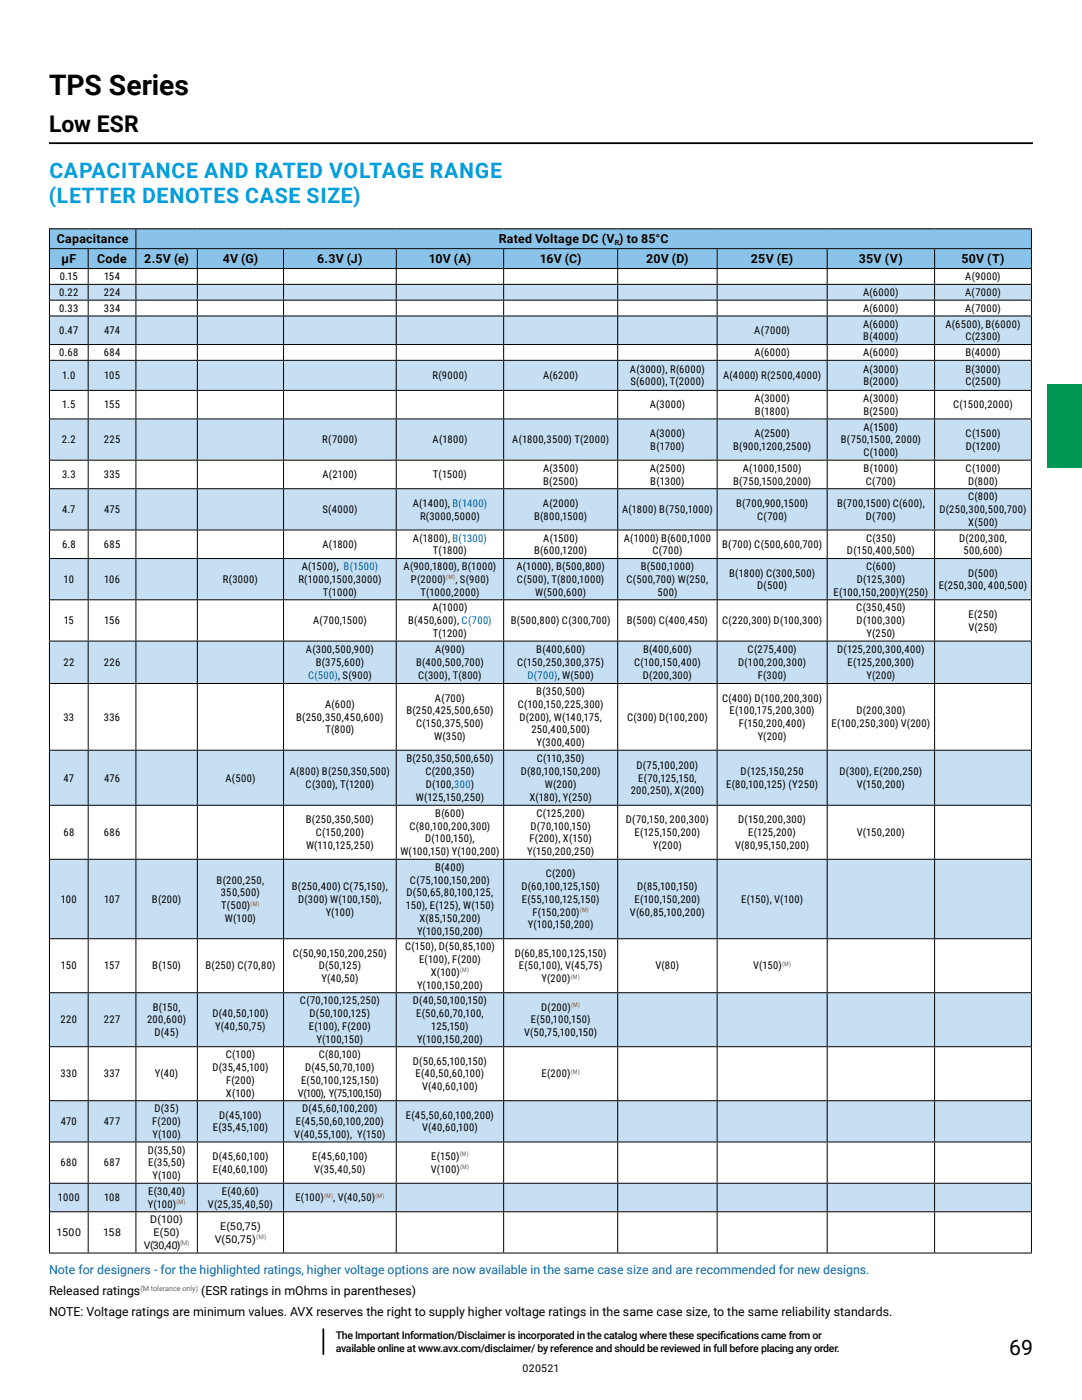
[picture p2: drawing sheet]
<svg xmlns="http://www.w3.org/2000/svg" width="216mm" height="279mm" viewBox="0 0 216 279" stroke-linecap="round" stroke-linejoin="round" font-family="sans-serif">
<defs><g id="words">
<text font-size="5.6" x="9.8" y="19">TPS Series</text>
<text font-size="4.6" x="9.8" y="26.4">Low ESR</text>
<g font-size="4.2" fill="#00a0df">
<text x="9.9" y="35.5">CAPACITANCE AND RATED VOLTAGE RANGE</text>
<text x="9.8" y="40.6">(LETTER DENOTES CASE SIZE)</text>
</g>
<text font-size="4.2" x="201.4" y="270.4">69</text>
<g font-size="2.5">
<text x="11.3" y="48.5">Capacitance</text>
<text x="12.3" y="52.5">μF</text>
<text x="19.4" y="52.5">Code</text>
<text x="28.8" y="52.5">2.5V (e)</text>
<text x="44.5" y="52.5">4V (G)</text>
<text x="63.3" y="52.5">6.3V (J)</text>
<text x="85.6" y="52.5">10V (A)</text>
<text x="99.5" y="48.5">Rated Voltage DC (V ) to 85°C</text>
<text x="107.7" y="52.5">16V (C)</text>
<text x="128.9" y="52.5">20V (D)</text>
<text x="149.9" y="52.5">25V (E)</text>
<text x="171.4" y="52.5">35V (V)</text>
<text x="191.8" y="52.5">50V (T)</text>
<text x="9.8" y="262.6">NOTE: Voltage ratings are minimum values. AVX reserves the right to supply higher voltage ratings in the same case size, to the same reliability standards.</text>
<text x="9.8" y="258.4">Released ratings</text>
<text x="40.2" y="258.4">(ESR ratings in mOhms in parentheses)</text>
</g>
<text font-size="2.5" fill="#0069a7" x="9.8" y="254.3">Note for designers - for the highlighted ratings, higher voltage options are now available in the same case size and are recommended for new designs.</text>
<g font-size="2.1">
<text x="11.8" y="59.1">0.22</text>
<text x="11.9" y="55.9">0.15</text>
<text x="20.7" y="59.1">224</text>
<text x="20.8" y="55.9">154</text>
<text x="172.2" y="59.1">A(6000)</text>
<text x="192.6" y="59.1">A(7000)</text>
<text x="192.6" y="55.9">A(9000)</text>
<text x="11.8" y="62.2">0.33</text>
<text x="20.7" y="62.2">334</text>
<text x="172.2" y="62.2">A(6000)</text>
<text x="172.2" y="65.4">A(6000)</text>
<text x="188.7" y="65.4">A(6500), B(6000)</text>
<text x="192.6" y="62.2">A(7000)</text>
<text x="11.8" y="71.1">0.68</text>
<text x="11.8" y="66.7">0.47</text>
<text x="20.7" y="71.1">684</text>
<text x="20.8" y="66.7">474</text>
<text x="150.5" y="66.7">A(7000)</text>
<text x="150.6" y="71.1">A(6000)</text>
<text x="172.2" y="71.1">A(6000)</text>
<text x="172.3" y="67.9">B(4000)</text>
<text x="192.6" y="67.9">C(2300)</text>
<text x="192.6" y="71.1">B(4000)</text>
<text x="12.4" y="75.7">1.0</text>
<text x="20.8" y="75.7">105</text>
<text x="86.3" y="75.7">R(9000)</text>
<text x="108.4" y="75.7">A(6200)</text>
<text x="125.7" y="74.4">A(3000), R(6000)</text>
<text x="125.8" y="76.9">S(6000), T(2000)</text>
<text x="144.3" y="75.7">A(4000) R(2500,4000)</text>
<text x="172.2" y="74.4">A(3000)</text>
<text x="172.3" y="76.9">B(2000)</text>
<text x="192.6" y="76.9">C(2500)</text>
<text x="192.7" y="74.4">B(3000)</text>
<text x="12.4" y="81.5">1.5</text>
<text x="20.8" y="81.5">155</text>
<text x="129.6" y="81.5">A(3000)</text>
<text x="150.5" y="80.2">A(3000)</text>
<text x="150.6" y="82.8">B(1800)</text>
<text x="172.2" y="80.2">A(3000)</text>
<text x="172.3" y="82.8">B(2500)</text>
<text x="190.2" y="81.5">C(1500,2000)</text>
<text x="12.3" y="88.5">2.2</text>
<text x="20.7" y="88.5">225</text>
<text x="64.3" y="88.5">R(7000)</text>
<text x="86.3" y="88.5">A(1800)</text>
<text x="102.2" y="88.5">A(1800,3500) T(2000)</text>
<text x="129.6" y="87.2">A(3000)</text>
<text x="129.7" y="89.7">B(1700)</text>
<text x="146.3" y="89.7">B(900,1200,2500)</text>
<text x="150.5" y="87.2">A(2500)</text>
<text x="167.8" y="88.5">B(750,1500, 2000)</text>
<text x="172.3" y="85.9">A(1500)</text>
<text x="192.7" y="87.2">C(1500)</text>
<text x="192.7" y="89.7">D(1200)</text>
<text x="12.4" y="95.4">3.3</text>
<text x="20.7" y="95.4">335</text>
<text x="64.4" y="95.4">A(2100)</text>
<text x="86.4" y="95.4">T(1500)</text>
<text x="108.4" y="94.2">A(3500)</text>
<text x="129.7" y="94.2">A(2500)</text>
<text x="148.2" y="94.2">A(1000,1500)</text>
<text x="172.3" y="91">C(1000)</text>
<text x="172.3" y="94.2">B(1000)</text>
<text x="192.7" y="94.2">C(1000)</text>
<text x="82.4" y="101.1">A(1400), B(1400)</text>
<text x="108.3" y="101.1">A(2000)</text>
<text x="108.4" y="96.7">B(2500)</text>
<text x="129.7" y="96.7">B(1300)</text>
<text x="146.3" y="96.7">B(750,1500,2000)</text>
<text x="146.9" y="101.1">B(700,900,1500)</text>
<text x="167" y="101.1">B(700,1500) C(600),</text>
<text x="172.8" y="96.7">C(700)</text>
<text x="193.2" y="99.9">C(800)</text>
<text x="193.2" y="96.7">D(800)</text>
<text x="12.4" y="102.4">4.7</text>
<text x="20.8" y="102.4">475</text>
<text x="64.3" y="102.4">S(4000)</text>
<text x="83.8" y="103.7">R(3000,5000)</text>
<text x="106.6" y="103.7">B(800,1500)</text>
<text x="124.1" y="102.4">A(1800) B(750,1000)</text>
<text x="151.1" y="103.7">C(700)</text>
<text x="172.8" y="103.7">D(700)</text>
<text x="187.5" y="102.4">D(250,300,500,700)</text>
<text x="193.2" y="104.9">X(500)</text>
<text x="12.4" y="109.4">6.8</text>
<text x="20.7" y="109.4">685</text>
<text x="60.2" y="113.8">A(1500), B(1500)</text>
<text x="64.4" y="109.4">A(1800)</text>
<text x="80.5" y="113.8">A(900,1800), B(1000)</text>
<text x="82.4" y="108.1">A(1800), B(1300)</text>
<text x="86.4" y="110.6">T(1800)</text>
<text x="103" y="113.8">A(1000), B(500,800)</text>
<text x="106.6" y="110.6">B(600,1200)</text>
<text x="108.4" y="108.1">A(1500)</text>
<text x="124.5" y="108.1">A(1000) B(600,1000</text>
<text x="127.8" y="113.8">B(500,1000)</text>
<text x="130.2" y="110.6">C(700)</text>
<text x="144.1" y="109.4">B(700) C(500,600,700)</text>
<text x="169" y="110.6">D(150,400,500)</text>
<text x="172.8" y="113.8">C(600)</text>
<text x="172.8" y="108.1">C(350)</text>
<text x="191.4" y="108.1">D(200,300,</text>
<text x="192.2" y="110.6">500,600)</text>
<text x="12.7" y="116.3">10</text>
<text x="20.8" y="116.3">106</text>
<text x="44.5" y="116.3">R(3000)</text>
<text x="59.5" y="116.3">R(1000,1500,3000)</text>
<text x="64.4" y="118.9">T(1000)</text>
<text x="82" y="116.3">P(2000)</text>
<text x="83.9" y="118.9">T(1000,2000)</text>
<text x="90.9" y="116.3">, S(900)</text>
<text x="103.2" y="116.3">C(500), T(800,1000)</text>
<text x="106.8" y="118.9">W(500,600)</text>
<text x="125" y="116.3">C(500,700) W(250,</text>
<text x="131.2" y="118.9">500)</text>
<text x="145.5" y="115.1">B(1800) C(300,500)</text>
<text x="151.1" y="117.6">D(500)</text>
<text x="166.3" y="118.9">E(100,150,200)Y(250)</text>
<text x="170.9" y="116.3">D(125,300)</text>
<text x="187.3" y="117.6">E(250,300, 400,500)</text>
<text x="193.2" y="115.1">D(500)</text>
<text x="12.7" y="124.6">15</text>
<text x="20.8" y="124.6">156</text>
<text x="62.5" y="124.6">A(700,1500)</text>
<text x="81.5" y="124.6">B(450,600), C(700)</text>
<text x="86.3" y="122">A(1000)</text>
<text x="101.9" y="124.6">B(500,800) C(300,700)</text>
<text x="125.1" y="124.6">B(500) C(400,450)</text>
<text x="144.1" y="124.6">C(220,300) D(100,300)</text>
<text x="170.9" y="122">C(350,450)</text>
<text x="170.9" y="124.6">D(100,300)</text>
<text x="193.2" y="125.8">V(250)</text>
<text x="193.3" y="123.3">E(250)</text>
<text x="61" y="130.4">A(300,500,900)</text>
<text x="86.4" y="127.1">T(1200)</text>
<text x="86.8" y="130.4">A(900)</text>
<text x="107" y="130.4">B(400,600)</text>
<text x="128.3" y="130.4">B(400,600)</text>
<text x="149.2" y="130.4">C(275,400)</text>
<text x="167.1" y="130.4">D(125,200,300,400)</text>
<text x="172.9" y="127.1">Y(250)</text>
<text x="12.6" y="132.9">22</text>
<text x="20.7" y="132.9">226</text>
<text x="63" y="132.9">B(375,600)</text>
<text x="83" y="132.9">B(400,500,700)</text>
<text x="83.5" y="135.5">C(300), T(800)</text>
<text x="103.2" y="132.9">C(150,250,300,375)</text>
<text x="126.5" y="132.9">C(100,150,400)</text>
<text x="128.3" y="135.5">D(200,300)</text>
<text x="147.3" y="132.9">D(100,200,300)</text>
<text x="151.2" y="135.5">F(300)</text>
<text x="169.1" y="132.9">E(125,200,300)</text>
<text x="172.9" y="135.5">Y(200)</text>
<text x="12.6" y="143.8">33</text>
<text x="20.7" y="143.8">336</text>
<text x="59.1" y="143.8">B(250,350,450,600)</text>
<text x="64.9" y="141.3">A(600)</text>
<text x="81.1" y="142.5">B(250,425,500,650)</text>
<text x="86.8" y="140">A(700)</text>
<text x="103.3" y="141.3">C(100,150,225,300)</text>
<text x="103.6" y="143.8">D(200), W(140,175,</text>
<text x="107" y="138.7">B(350,500)</text>
<text x="125.1" y="143.8">C(300) D(100,200)</text>
<text x="144.1" y="140">C(400) D(100,200,300)</text>
<text x="145.6" y="142.5">E(100,175,200,300)</text>
<text x="170.9" y="142.5">D(200,300)</text>
<text x="64.9" y="146.4">T(800)</text>
<text x="83" y="145.1">C(150,375,500)</text>
<text x="86.6" y="147.6">W(350)</text>
<text x="106" y="146.4">250,400,500)</text>
<text x="107" y="148.9">Y(300,400)</text>
<text x="147.4" y="145.1">F(150,200,400)</text>
<text x="151.2" y="147.6">Y(200)</text>
<text x="165.9" y="145.1">E(100,250,300) V(200)</text>
<text x="12.7" y="156">47</text>
<text x="20.8" y="156">476</text>
<text x="45" y="156">A(500)</text>
<text x="57.8" y="154.7">A(800) B(250,350,500)</text>
<text x="81.1" y="152.2">B(250,350,500,650)</text>
<text x="84.9" y="154.7">C(200,350)</text>
<text x="103.9" y="154.7">D(80,100,150,200)</text>
<text x="107.1" y="152.2">C(110,350)</text>
<text x="127" y="153.4">D(75,100,200)</text>
<text x="127.3" y="156">E(70,125,150,</text>
<text x="147.8" y="154.7">D(125,150,250</text>
<text x="167.5" y="154.7">D(300), E(200,250)</text>
<text x="61" y="157.2">C(300), T(1200)</text>
<text x="83" y="159.8">W(125,150,250)</text>
<text x="84.9" y="157.2">D(100,300)</text>
<text x="105.6" y="159.8">X(180), Y(250)</text>
<text x="108.7" y="157.2">W(200)</text>
<text x="125.9" y="158.5">200,250), X(200)</text>
<text x="144.9" y="157.2">E(80,100,125) (Y250)</text>
<text x="171" y="157.2">V(150,200)</text>
<text x="12.6" y="166.8">68</text>
<text x="20.7" y="166.8">686</text>
<text x="61" y="164.3">B(250,350,500)</text>
<text x="63" y="166.8">C(150,200)</text>
<text x="81.7" y="165.6">C(80,100,200,300)</text>
<text x="86.8" y="163">B(600)</text>
<text x="105.8" y="165.6">D(70,100,150)</text>
<text x="107" y="163">C(125,200)</text>
<text x="124.9" y="164.3">D(70,150, 200,300)</text>
<text x="126.6" y="166.8">E(125,150,200)</text>
<text x="147.3" y="164.3">D(150,200,300)</text>
<text x="149.3" y="166.8">E(125,200)</text>
<text x="171" y="166.8">V(150,200)</text>
<text x="61.1" y="169.4">W(110,125,250)</text>
<text x="79.9" y="170.7">W(100,150) Y(100,200)</text>
<text x="84.8" y="168.1">D(100,150),</text>
<text x="86.8" y="173.8">B(400)</text>
<text x="105.2" y="170.7">Y(150,200,250)</text>
<text x="105.7" y="168.1">F(200), X(150)</text>
<text x="130.3" y="169.4">Y(200)</text>
<text x="146.7" y="169.4">V(80,95,150,200)</text>
<text x="43.2" y="176.4">B(200,250,</text>
<text x="44.1" y="178.9">350,500)</text>
<text x="58.2" y="177.6">B(250,400) C(75,150),</text>
<text x="81.1" y="178.9">D(50,65,80,100,125,</text>
<text x="81.8" y="176.4">C(75,100,150,200)</text>
<text x="104.1" y="177.6">D(60,100,125,150)</text>
<text x="108.9" y="175.1">C(200)</text>
<text x="127.2" y="177.6">D(85,100,150)</text>
<text x="12.1" y="180.2">100</text>
<text x="20.8" y="180.2">107</text>
<text x="30.3" y="180.2">B(200)</text>
<text x="44.1" y="181.4">T(500)</text>
<text x="44.9" y="184">W(100)</text>
<text x="59.5" y="180.2">D(300) W(100,150),</text>
<text x="65" y="182.7">Y(100)</text>
<text x="81" y="181.4">150), E(125), W(150)</text>
<text x="83.7" y="184">X(85,150,200)</text>
<text x="104.1" y="180.2">E(55,100,125,150)</text>
<text x="105.3" y="185.2">Y(100,150,200)</text>
<text x="106.2" y="182.7">F(150,200)</text>
<text x="125.7" y="182.7">V(60,85,100,200)</text>
<text x="126.6" y="180.2">E(100,150,200)</text>
<text x="147.9" y="180.2">E(150), V(100)</text>
<text x="58.4" y="190.9">C(50,90,150,200,250)</text>
<text x="80.8" y="189.7">C(150), D(50,85,100)</text>
<text x="83.2" y="186.5">Y(100,150,200)</text>
<text x="102.7" y="190.9">D(60,85,100,125,150)</text>
<text x="12.1" y="193.5">150</text>
<text x="20.8" y="193.5">157</text>
<text x="30.4" y="193.5">B(150)</text>
<text x="41" y="193.5">B(250) C(70,80)</text>
<text x="63.6" y="193.5">D(50,125)</text>
<text x="64.1" y="196">Y(40,50)</text>
<text x="83.2" y="197.3">Y(100,150,200)</text>
<text x="83.6" y="192.2">E(100), F(200)</text>
<text x="86" y="194.8">X(100)</text>
<text x="103.5" y="193.5">E(50,100), V(45,75)</text>
<text x="108.1" y="196">Y(200)</text>
<text x="130.8" y="193.5">V(80)</text>
<text x="150.3" y="193.5">V(150)</text>
<text x="30.5" y="201.7">B(150,</text>
<text x="42.4" y="203">D(40,50,100)</text>
<text x="59.8" y="200.4">C(70,100,125,250)</text>
<text x="61.8" y="203">D(50,100,125)</text>
<text x="82.4" y="200.4">D(40,50,100,150)</text>
<text x="83.1" y="203">E(50,60,70,100,</text>
<text x="108" y="201.7">D(200)</text>
<text x="12.1" y="204.3">220</text>
<text x="20.7" y="204.3">227</text>
<text x="29.3" y="204.3">200,600)</text>
<text x="30.8" y="206.8">D(45)</text>
<text x="42.9" y="205.5">Y(40,50,75)</text>
<text x="61.7" y="205.5">E(100), F(200)</text>
<text x="63.2" y="208.1">Y(100,150)</text>
<text x="83.2" y="208.1">Y(100,150,200)</text>
<text x="86.1" y="205.5">125,150)</text>
<text x="104.6" y="206.8">V(50,75,100,150)</text>
<text x="105.9" y="204.3">E(50,100,150)</text>
<text x="12.1" y="215">330</text>
<text x="20.7" y="215">337</text>
<text x="30.9" y="215">Y(40)</text>
<text x="42.4" y="213.8">D(35,45,100)</text>
<text x="45.1" y="211.2">C(100)</text>
<text x="60.9" y="213.8">D(45,50,70,100)</text>
<text x="63.6" y="211.2">C(80,100)</text>
<text x="82.4" y="212.5">D(50,65,100,150)</text>
<text x="82.9" y="215">E(40,50,60,100)</text>
<text x="108.1" y="215">E(200)</text>
<text x="45.1" y="218.8">X(100)</text>
<text x="45.1" y="216.3">F(200)</text>
<text x="59.5" y="218.8">V(100), Y(75,100,150)</text>
<text x="60.1" y="216.3">E(50,100,125,150)</text>
<text x="84.2" y="217.6">V(40,60,100)</text>
<text x="12.1" y="224.5">470</text>
<text x="20.7" y="224.5">477</text>
<text x="30.4" y="224.5">F(200)</text>
<text x="30.4" y="227.1">Y(100)</text>
<text x="30.8" y="222">D(35)</text>
<text x="42.5" y="225.8">E(35,45,100)</text>
<text x="43.8" y="223.3">D(45,100)</text>
<text x="58.7" y="227.1">V(40,55,100), Y(150)</text>
<text x="59" y="224.5">E(45,50,60,100,200)</text>
<text x="60.3" y="222">D(45,60,100,200)</text>
<text x="81" y="223.3">E(45,50,60,100,200)</text>
<text x="84.2" y="225.8">V(40,60,100)</text>
<text x="12.1" y="232.8">680</text>
<text x="20.7" y="232.8">687</text>
<text x="29.5" y="230.2">D(35,50)</text>
<text x="29.6" y="232.8">E(35,50)</text>
<text x="42.4" y="231.5">D(45,60,100)</text>
<text x="62.3" y="231.5">E(45,60,100)</text>
<text x="86" y="231.5">E(150)</text>
<text x="11.6" y="239.7">1000</text>
<text x="20.8" y="239.7">108</text>
<text x="29.5" y="238.5">E(30,40)</text>
<text x="30.4" y="235.3">Y(100)</text>
<text x="42.5" y="234">E(40,60,100)</text>
<text x="44.3" y="238.5">E(40,60)</text>
<text x="58.9" y="239.7">E(100)</text>
<text x="62.7" y="234">V(35,40,50)</text>
<text x="66.5" y="239.7">, V(40,50)</text>
<text x="86" y="234">V(100)</text>
<text x="29.5" y="241">Y(100)</text>
<text x="30" y="244.2">D(100)</text>
<text x="41.5" y="241">V(25,35,40,50)</text>
<text x="43.9" y="245.4">E(50,75)</text>
<text x="11.3" y="246.7">1500</text>
<text x="20.6" y="246.7">158</text>
<text x="28.7" y="249.2">V(30,40)</text>
<text x="30.7" y="246.7">E(50)</text>
<text x="42.8" y="248">V(50,75)</text>
<text x="67" y="267.2">The Important Information/Disclaimer is incorporated in the catalog where these specif</text>
<text x="67" y="269.8">available online at www.avx.com/disclaimer/ by reference and should be reviewed in full before placing any order.</text>
<text x="143.7" y="267.2">ications came from or</text>
<text x="104.3" y="273.8">020521</text>
</g>
<g font-size="2.1" fill="#0069a7">
<text x="61.5" y="135.5">C(500), S(900)</text>
<text x="105.2" y="135.5">D(700), W(500)</text>
</g>
<text font-size="1.4" x="122.7" y="49">R</text>
<text font-size="1.4" fill="#ed1c24" x="28" y="257.6">(M tolerance only)</text>
<g font-size="1.2" fill="#ed1c24">
<text x="89.1" y="115.6">(M)</text>
<text x="50" y="180.7">(M)</text>
<text x="115.7" y="182">(M)</text>
<text x="91.8" y="194">(M)</text>
<text x="113.9" y="195.3">(M)</text>
<text x="156.1" y="192.8">(M)</text>
<text x="114" y="201">(M)</text>
<text x="113.9" y="214.3">(M)</text>
<text x="91.7" y="230.8">(M)</text>
<text x="91.8" y="233.3">(M)</text>
<text x="64.7" y="239">(M)</text>
<text x="74.9" y="239">(M)</text>
<text x="35.2" y="240.3">(M)</text>
<text x="35.9" y="248.5">(M)</text>
<text x="51.1" y="247.3">(M)</text>
</g>
</g></defs>
<path d="M9.8 28.6h196.3M64.5 265.1v5.3" fill="none" stroke="#000" stroke-width=".35"/>
<path d="M209 76.6h6.9v16.6h-6.9z" fill="#009754"/>
<path d="M9.9 45.7h17.2v3.9h-17.2zM27.1 45.7h178.7v3.9h-178.7zM9.9 49.6h7.7v4h-7.7zM17.6 49.6h9.5v4h-9.5zM27.1 49.6h12.3v4h-12.3zM39.4 49.6h17.2v4h-17.2zM56.6 49.6h22.5v4h-22.5zM79.1 49.6h21.4v4h-21.4zM100.5 49.6h22.8v4h-22.8zM123.3 49.6h19.8v4h-19.8zM143.1 49.6h22v4h-22zM165.1 49.6h21.4v4h-21.4zM186.5 49.6h19.3v4h-19.3z" fill="#8ac3e9"/>
<path d="M9.9 56.7h7.7v3.2h-7.7zM17.6 56.7h9.5v3.2h-9.5zM27.1 56.7h12.3v3.2h-12.3zM39.4 56.7h17.2v3.2h-17.2zM56.6 56.7h22.5v3.2h-22.5zM79.1 56.7h21.4v3.2h-21.4zM100.5 56.7h22.8v3.2h-22.8zM123.3 56.7h19.8v3.2h-19.8zM143.1 56.7h22v3.2h-22zM165.1 56.7h21.4v3.2h-21.4zM186.5 56.7h19.3v3.2h-19.3zM9.9 63.1h7.7v5.7h-7.7zM17.6 63.1h9.5v5.7h-9.5zM27.1 63.1h12.3v5.7h-12.3zM39.4 63.1h17.2v5.7h-17.2zM56.6 63.1h22.5v5.7h-22.5zM79.1 63.1h21.4v5.7h-21.4zM100.5 63.1h22.8v5.7h-22.8zM123.3 63.1h19.8v5.7h-19.8zM143.1 63.1h22v5.7h-22zM165.1 63.1h21.4v5.7h-21.4zM186.5 63.1h19.3v5.7h-19.3zM9.9 71.9h7.7v6h-7.7zM17.6 71.9h9.5v6h-9.5zM27.1 71.9h12.3v6h-12.3zM39.4 71.9h17.2v6h-17.2zM56.6 71.9h22.5v6h-22.5zM79.1 71.9h21.4v6h-21.4zM100.5 71.9h22.8v6h-22.8zM123.3 71.9h19.8v6h-19.8zM143.1 71.9h22v6h-22zM165.1 71.9h21.4v6h-21.4zM186.5 71.9h19.3v6h-19.3zM9.9 83.6h7.7v8.2h-7.7zM17.6 83.6h9.5v8.2h-9.5zM27.1 83.6h12.3v8.2h-12.3zM39.4 83.6h17.2v8.2h-17.2zM56.6 83.6h22.5v8.2h-22.5zM79.1 83.6h21.4v8.2h-21.4zM100.5 83.6h22.8v8.2h-22.8zM123.3 83.6h19.8v8.2h-19.8zM143.1 83.6h22v8.2h-22zM165.1 83.6h21.4v8.2h-21.4zM186.5 83.6h19.3v8.2h-19.3zM9.9 97.5h7.7v8.3h-7.7zM17.6 97.5h9.5v8.3h-9.5zM27.1 97.5h12.3v8.3h-12.3zM39.4 97.5h17.2v8.3h-17.2zM56.6 97.5h22.5v8.3h-22.5zM79.1 97.5h21.4v8.3h-21.4zM100.5 97.5h22.8v8.3h-22.8zM123.3 97.5h19.8v8.3h-19.8zM143.1 97.5h22v8.3h-22zM165.1 97.5h21.4v8.3h-21.4zM186.5 97.5h19.3v8.3h-19.3zM9.9 111.5h7.7v8.2h-7.7zM17.6 111.5h9.5v8.2h-9.5zM27.1 111.5h12.3v8.2h-12.3zM39.4 111.5h17.2v8.2h-17.2zM56.6 111.5h22.5v8.2h-22.5zM79.1 111.5h21.4v8.2h-21.4zM100.5 111.5h22.8v8.2h-22.8zM123.3 111.5h19.8v8.2h-19.8zM143.1 111.5h22v8.2h-22zM165.1 111.5h21.4v8.2h-21.4zM186.5 111.5h19.3v8.2h-19.3zM9.9 127.9h7.7v8.5h-7.7zM17.6 127.9h9.5v8.5h-9.5zM27.1 127.9h12.3v8.5h-12.3zM39.4 127.9h17.2v8.5h-17.2zM56.6 127.9h22.5v8.5h-22.5zM79.1 127.9h21.4v8.5h-21.4zM100.5 127.9h22.8v8.5h-22.8zM123.3 127.9h19.8v8.5h-19.8zM143.1 127.9h22v8.5h-22zM165.1 127.9h21.4v8.5h-21.4zM186.5 127.9h19.3v8.5h-19.3zM9.9 149.7h7.7v11h-7.7zM17.6 149.7h9.5v11h-9.5zM27.1 149.7h12.3v11h-12.3zM39.4 149.7h17.2v11h-17.2zM56.6 149.7h22.5v11h-22.5zM79.1 149.7h21.4v11h-21.4zM100.5 149.7h22.8v11h-22.8zM123.3 149.7h19.8v11h-19.8zM143.1 149.7h22v11h-22zM165.1 149.7h21.4v11h-21.4zM186.5 149.7h19.3v11h-19.3zM9.9 171.5h7.7v15.8h-7.7zM17.6 171.5h9.5v15.8h-9.5zM27.1 171.5h12.3v15.8h-12.3zM39.4 171.5h17.2v15.8h-17.2zM56.6 171.5h22.5v15.8h-22.5zM79.1 171.5h21.4v15.8h-21.4zM100.5 171.5h22.8v15.8h-22.8zM123.3 171.5h19.8v15.8h-19.8zM143.1 171.5h22v15.8h-22zM165.1 171.5h21.4v15.8h-21.4zM186.5 171.5h19.3v15.8h-19.3zM9.9 198.1h7.7v10.8h-7.7zM17.6 198.1h9.5v10.8h-9.5zM27.1 198.1h12.3v10.8h-12.3zM39.4 198.1h17.2v10.8h-17.2zM56.6 198.1h22.5v10.8h-22.5zM79.1 198.1h21.4v10.8h-21.4zM100.5 198.1h22.8v10.8h-22.8zM123.3 198.1h19.8v10.8h-19.8zM143.1 198.1h22v10.8h-22zM165.1 198.1h21.4v10.8h-21.4zM186.5 198.1h19.3v10.8h-19.3zM9.9 219.7h7.7v8.2h-7.7zM17.6 219.7h9.5v8.2h-9.5zM27.1 219.7h12.3v8.2h-12.3zM39.4 219.7h17.2v8.2h-17.2zM56.6 219.7h22.5v8.2h-22.5zM79.1 219.7h21.4v8.2h-21.4zM100.5 219.7h22.8v8.2h-22.8zM123.3 219.7h19.8v8.2h-19.8zM143.1 219.7h22v8.2h-22zM165.1 219.7h21.4v8.2h-21.4zM186.5 219.7h19.3v8.2h-19.3zM9.9 236.1h7.7v5.7h-7.7zM17.6 236.1h9.5v5.7h-9.5zM27.1 236.1h12.3v5.7h-12.3zM39.4 236.1h17.2v5.7h-17.2zM56.6 236.1h22.5v5.7h-22.5zM79.1 236.1h21.4v5.7h-21.4zM100.5 236.1h22.8v5.7h-22.8zM123.3 236.1h19.8v5.7h-19.8zM143.1 236.1h22v5.7h-22zM165.1 236.1h21.4v5.7h-21.4zM186.5 236.1h19.3v5.7h-19.3z" fill="#c7dff3"/>
<g fill="none" stroke="#000" stroke-width=".2">
<path d="M9.8 45.7h196.1M9.8 49.6h196.1M9.8 53.6h196.1M9.8 56.7h196.1M9.8 59.9h196.1M9.9 45.7v3.8M9.9 49.7v3.8M9.9 53.7v3M9.9 56.8v3M9.9 60v3M17.6 49.7v3.8M17.6 53.7v3"/>
<path d="M17.6 56.8v3M17.6 60v3M27.1 45.7v3.8M27.1 49.7v3.8M27.1 53.7v3M27.1 56.8v3M27.1 60v3M39.4 49.7v3.8M39.4 53.7v3M39.4 56.8v3M39.4 60v3M56.6 49.7v3.8"/>
<path d="M56.6 53.7v3M56.6 56.8v3M56.6 60v3M79.1 49.7v3.8M79.1 53.7v3M79.1 56.8v3M79.1 60v3M100.5 49.7v3.8M100.5 53.7v3M100.5 56.8v3M100.5 60v3M123.3 49.7v3.8"/>
<path d="M123.3 53.7v3M123.3 56.8v3M123.3 60v3M143.1 49.7v3.8M143.1 53.7v3M143.1 56.8v3M143.1 60v3M165.1 49.7v3.8M165.1 53.7v3M165.1 56.8v3M165.1 60v3M186.5 49.7v3.8"/>
<path d="M186.5 53.7v3M186.5 56.8v3M186.5 60v3M205.8 45.7v3.8M205.8 49.7v3.8M205.8 53.7v3M205.8 56.8v3M205.8 60v3M9.8 63.1h196.1M9.8 68.8h196.1M9.8 71.9h196.1M9.8 77.9h196.1"/>
<path d="M9.9 63.1v5.6M9.9 68.8v3M9.9 72v5.8M9.9 78v5.5M17.6 63.1v5.6M17.6 68.8v3M17.6 72v5.8M17.6 78v5.5M27.1 63.1v5.6M27.1 68.8v3M27.1 72v5.8M27.1 78v5.5"/>
<path d="M39.4 63.1v5.6M39.4 68.8v3M39.4 72v5.8M39.4 78v5.5M56.6 63.1v5.6M56.6 68.8v3M56.6 72v5.8M56.6 78v5.5M79.1 63.1v5.6M79.1 68.8v3M79.1 72v5.8M79.1 78v5.5"/>
<path d="M100.5 63.1v5.6M100.5 68.8v3M100.5 72v5.8M100.5 78v5.5M123.3 63.1v5.6M123.3 68.8v3M123.3 72v5.8M123.3 78v5.5M143.1 63.1v5.6M143.1 68.8v3M143.1 72v5.8M143.1 78v5.5"/>
<path d="M165.1 63.1v5.6M165.1 68.8v3M165.1 72v5.8M165.1 78v5.5M186.5 63.1v5.6M186.5 68.8v3M186.5 72v5.8M186.5 78v5.5M205.8 63.1v5.6M205.8 68.8v3M205.8 72v5.8M205.8 78v5.5"/>
<path d="M9.8 83.6h196.1M9.8 91.8h196.1M9.8 97.5h196.1M9.9 83.7v8.1M9.9 91.9v5.5M9.9 97.6v8.1M17.6 83.7v8.1M17.6 91.9v5.5M17.6 97.6v8.1M27.1 83.7v8.1M27.1 91.9v5.5M27.1 97.6v8.1"/>
<path d="M39.4 83.7v8.1M39.4 91.9v5.5M39.4 97.6v8.1M56.6 83.7v8.1M56.6 91.9v5.5M56.6 97.6v8.1M79.1 83.7v8.1M79.1 91.9v5.5M79.1 97.6v8.1M100.5 83.7v8.1M100.5 91.9v5.5M100.5 97.6v8.1"/>
<path d="M123.3 83.7v8.1M123.3 91.9v5.5M123.3 97.6v8.1M143.1 83.7v8.1M143.1 91.9v5.5M143.1 97.6v8.1M165.1 83.7v8.1M165.1 91.9v5.5M165.1 97.6v8.1M186.5 83.7v8.1M186.5 91.9v5.5M186.5 97.6v8.1"/>
<path d="M205.8 83.7v8.1M205.8 91.9v5.5M205.8 97.6v8.1M9.8 105.8h196.1M9.8 111.5h196.1M9.8 119.7h196.1M9.9 105.9v5.5M9.9 111.6v8M9.9 119.8v8.1M17.6 105.9v5.5M17.6 111.6v8M17.6 119.8v8.1"/>
<path d="M27.1 105.9v5.5M27.1 111.6v8M27.1 119.8v8.1M39.4 105.9v5.5M39.4 111.6v8M39.4 119.8v8.1M56.6 105.9v5.5M56.6 111.6v8M56.6 119.8v8.1M79.1 105.9v5.5M79.1 111.6v8M79.1 119.8v8.1"/>
<path d="M100.5 105.9v5.5M100.5 111.6v8M100.5 119.8v8.1M123.3 105.9v5.5M123.3 111.6v8M123.3 119.8v8.1M143.1 105.9v5.5M143.1 111.6v8M143.1 119.8v8.1M165.1 105.9v5.5M165.1 111.6v8M165.1 119.8v8.1"/>
<path d="M186.5 105.9v5.5M186.5 111.6v8M186.5 119.8v8.1M205.8 105.9v5.5M205.8 111.6v8M205.8 119.8v8.1M9.8 127.9h196.1M9.8 136.4h196.1M9.9 128v8.3M9.9 136.5v13.1M17.6 128v8.3M17.6 136.5v13.1"/>
<path d="M27.1 128v8.3M27.1 136.5v13.1M39.4 128v8.3M39.4 136.5v13.1M56.6 128v8.3M56.6 136.5v13.1M79.1 128v8.3M79.1 136.5v13.1M100.5 128v8.3M100.5 136.5v13.1M123.3 128v8.3M123.3 136.5v13.1"/>
<path d="M143.1 128v8.3M143.1 136.5v13.1M165.1 128v8.3M165.1 136.5v13.1M186.5 128v8.3M186.5 136.5v13.1M205.8 128v8.3M205.8 136.5v13.1M9.8 149.7h196.1M9.9 149.8v10.8M17.6 149.8v10.8M27.1 149.8v10.8"/>
<path d="M39.4 149.8v10.8M56.6 149.8v10.8M79.1 149.8v10.8M100.5 149.8v10.8M123.3 149.8v10.8M143.1 149.8v10.8M165.1 149.8v10.8M186.5 149.8v10.8M205.8 149.8v10.8M9.8 160.7h196.1M9.8 171.5h196.1M9.9 160.8v10.6"/>
<path d="M9.9 171.6v15.7M17.6 160.8v10.6M17.6 171.6v15.7M27.1 160.8v10.6M27.1 171.6v15.7M39.4 160.8v10.6M39.4 171.6v15.7M56.6 160.8v10.6M56.6 171.6v15.7M79.1 160.8v10.6M79.1 171.6v15.7M100.5 160.8v10.6"/>
<path d="M100.5 171.6v15.7M123.3 160.8v10.6M123.3 171.6v15.7M143.1 160.8v10.6M143.1 171.6v15.7M165.1 160.8v10.6M165.1 171.6v15.7M186.5 160.8v10.6M186.5 171.6v15.7M205.8 160.8v10.6M205.8 171.6v15.7M9.8 187.3h196.1"/>
<path d="M9.8 198.1h196.1M9.9 187.4v10.6M9.9 198.2v10.6M17.6 187.4v10.6M17.6 198.2v10.6M27.1 187.4v10.6M27.1 198.2v10.6M39.4 187.4v10.6M39.4 198.2v10.6M56.6 187.4v10.6M56.6 198.2v10.6M79.1 187.4v10.6"/>
<path d="M79.1 198.2v10.6M100.5 187.4v10.6M100.5 198.2v10.6M123.3 187.4v10.6M123.3 198.2v10.6M143.1 187.4v10.6M143.1 198.2v10.6M165.1 187.4v10.6M165.1 198.2v10.6M186.5 187.4v10.6M186.5 198.2v10.6M205.8 187.4v10.6"/>
<path d="M205.8 198.2v10.6M9.8 208.9h196.1M9.8 219.7h196.1M9.9 209v10.6M9.9 219.8v8M17.6 209v10.6M17.6 219.8v8M27.1 209v10.6M27.1 219.8v8M39.4 209v10.6M39.4 219.8v8M56.6 209v10.6"/>
<path d="M56.6 219.8v8M79.1 209v10.6M79.1 219.8v8M100.5 209v10.6M100.5 219.8v8M123.3 209v10.6M123.3 219.8v8M143.1 209v10.6M143.1 219.8v8M165.1 209v10.6M165.1 219.8v8M186.5 209v10.6"/>
<path d="M186.5 219.8v8M205.8 209v10.6M205.8 219.8v8M9.8 227.9h196.1M9.8 236.1h196.1M9.9 228v8.1M9.9 236.2v5.6M17.6 228v8.1M17.6 236.2v5.6M27.1 228v8.1M27.1 236.2v5.6M39.4 228v8.1"/>
<path d="M39.4 236.2v5.6M56.6 228v8.1M56.6 236.2v5.6M79.1 228v8.1M79.1 236.2v5.6M100.5 228v8.1M100.5 236.2v5.6M123.3 228v8.1M123.3 236.2v5.6M143.1 228v8.1M143.1 236.2v5.6M165.1 228v8.1"/>
<path d="M165.1 236.2v5.6M186.5 228v8.1M186.5 236.2v5.6M205.8 228v8.1M205.8 236.2v5.6M9.8 241.8h196.1M9.8 250.1h196.1M9.9 241.9v8.1M17.6 241.9v8.1M27.1 241.9v8.1M39.4 241.9v8.1M56.6 241.9v8.1"/>
<path d="M79.1 241.9v8.1M100.5 241.9v8.1M123.3 241.9v8.1M143.1 241.9v8.1M165.1 241.9v8.1M186.5 241.9v8.1M205.8 241.9v8.1"/>
</g>
<use href="#words"/>
</svg>
